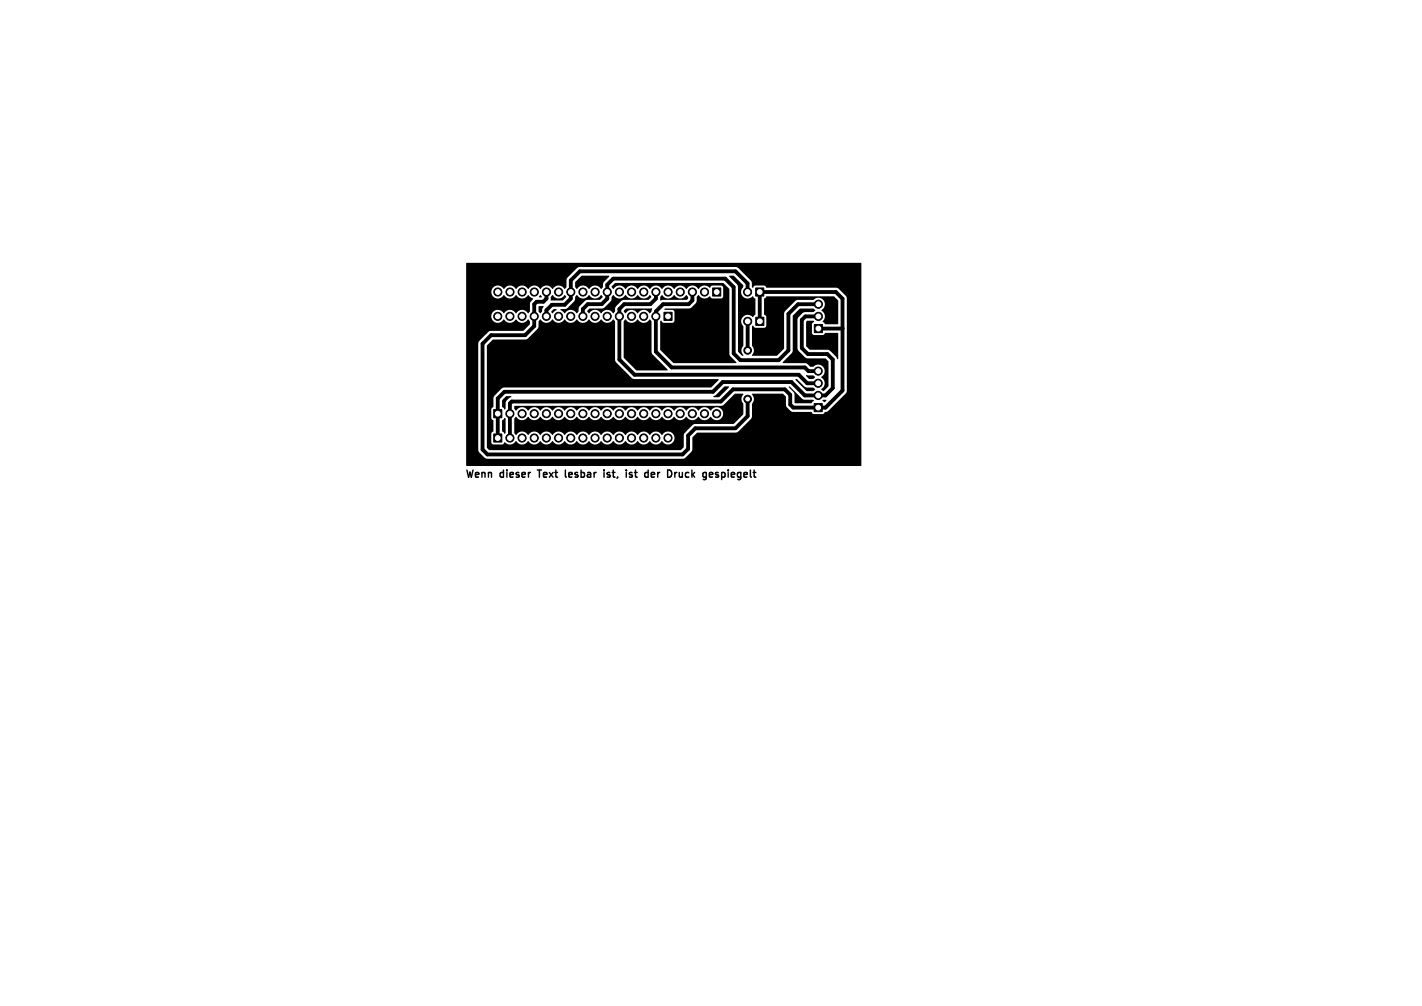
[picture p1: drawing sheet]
<svg xmlns="http://www.w3.org/2000/svg" width="297mm" height="210mm" viewBox="0 0 297 210" stroke-linecap="round" stroke-linejoin="round" font-family="sans-serif">
<defs><g id="words">
<g font-size="2.1">
<text x="97.1" y="99.8">Wenn</text>
<text x="104.6" y="99.8">dieser</text>
<text x="113.1" y="99.8">Text</text>
<text x="119.3" y="99.8">lesbar</text>
<text x="128" y="99.8">ist,</text>
<text x="133.2" y="99.8">ist</text>
<text x="137.8" y="99.8">der</text>
<text x="143.1" y="99.8">Druck</text>
<text x="151.1" y="99.8">gespiegelt</text>
</g>
</g></defs>
<g fill="none" stroke="#000" stroke-width=".3">
<path d="M112.2 98.1h.9M118.1 98.1v1.3l.2 .2M126.2 98.1v.2M127.4 98.7l-.4-.1-.2 .3 .6 .4M127.4 99.4l-.2 .2h-.4M131.5 99.1l.6 .2-.1 .3h-.4M131.5 98.7h.5M132.5 98.6h.6M136.2 98.6l.5 .1v.3l-.7 .1M136.7 99.6h-.5M141.9 98.6v1h.4l.2-.1M142.5 98.6v1"/>
<path d="M149.7 99.1l.3 .1 .1 .2-.2 .2h-.3M149.7 98.6l.3 .1"/>
</g>
<g fill="#000" stroke="#000" stroke-width=".21">
<path d="M138.7 65.2h1.7v1.7h-1.7zM148.8 60.1h1.7v1.7h-1.7zM157.8 60.1h1.7v1.7h-1.7zM157.8 66.2h1.7v1.7h-1.7zM170.1 67.7h1.7v1.7h-1.7zM103.1 90.6h1.7v1.7h-1.7zM103.1 85.5h1.7v1.7h-1.7zM170 84.2h1.7v1.7h-1.7z"/>
<circle cx="104" cy="66" r=".85"/>
<circle cx="104" cy="61" r=".85"/>
<circle cx="106.5" cy="66" r=".85"/>
<circle cx="106.5" cy="61" r=".85"/>
<circle cx="109" cy="66" r=".85"/>
<circle cx="109.1" cy="61" r=".85"/>
<circle cx="111.6" cy="66" r=".85"/>
<circle cx="111.6" cy="61" r=".85"/>
<circle cx="114.1" cy="66" r=".85"/>
<circle cx="114.1" cy="61" r=".85"/>
<circle cx="116.7" cy="66" r=".85"/>
<circle cx="116.7" cy="61" r=".85"/>
<circle cx="119.2" cy="66" r=".85"/>
<circle cx="119.2" cy="61" r=".85"/>
<circle cx="121.7" cy="66" r=".85"/>
<circle cx="121.8" cy="61" r=".85"/>
<circle cx="124.3" cy="66" r=".85"/>
<circle cx="124.3" cy="61" r=".85"/>
<circle cx="126.8" cy="66" r=".85"/>
<circle cx="126.8" cy="61" r=".85"/>
<circle cx="129.4" cy="66" r=".85"/>
<circle cx="129.4" cy="61" r=".85"/>
<circle cx="131.9" cy="66" r=".85"/>
<circle cx="131.9" cy="61" r=".85"/>
<circle cx="134.4" cy="66" r=".85"/>
<circle cx="134.5" cy="61" r=".85"/>
<circle cx="137" cy="66" r=".85"/>
<circle cx="137" cy="61" r=".85"/>
<circle cx="139.5" cy="61" r=".85"/>
<circle cx="142.1" cy="61" r=".85"/>
<circle cx="144.6" cy="61" r=".85"/>
<circle cx="147.2" cy="61" r=".85"/>
<circle cx="156.1" cy="61" r=".85"/>
<circle cx="156.2" cy="73.2" r=".8"/>
<circle cx="156.2" cy="67.1" r=".85"/>
<circle cx="170.9" cy="77.5" r=".85"/>
<circle cx="170.9" cy="66" r=".85"/>
<circle cx="170.9" cy="63.5" r=".85"/>
<circle cx="106.5" cy="86.4" r=".85"/>
<circle cx="106.5" cy="91.4" r=".85"/>
<circle cx="109" cy="91.4" r=".85"/>
<circle cx="109" cy="86.4" r=".85"/>
<circle cx="111.6" cy="91.4" r=".85"/>
<circle cx="111.6" cy="86.4" r=".85"/>
<circle cx="114.1" cy="91.4" r=".85"/>
<circle cx="114.1" cy="86.4" r=".85"/>
<circle cx="116.7" cy="86.4" r=".85"/>
<circle cx="116.7" cy="91.4" r=".85"/>
<circle cx="119.2" cy="91.4" r=".85"/>
<circle cx="119.2" cy="86.4" r=".85"/>
<circle cx="121.7" cy="91.4" r=".85"/>
<circle cx="121.7" cy="86.4" r=".85"/>
<circle cx="124.3" cy="91.4" r=".85"/>
<circle cx="124.3" cy="86.4" r=".85"/>
<circle cx="126.8" cy="91.4" r=".85"/>
<circle cx="126.8" cy="86.4" r=".85"/>
<circle cx="129.4" cy="86.4" r=".85"/>
<circle cx="129.4" cy="91.4" r=".85"/>
<circle cx="131.9" cy="86.4" r=".85"/>
<circle cx="131.9" cy="91.4" r=".85"/>
<circle cx="134.4" cy="86.4" r=".85"/>
<circle cx="134.4" cy="91.4" r=".85"/>
<circle cx="137" cy="86.4" r=".85"/>
<circle cx="137" cy="91.4" r=".85"/>
<circle cx="139.5" cy="91.4" r=".85"/>
<circle cx="139.5" cy="86.4" r=".85"/>
<circle cx="142.1" cy="86.4" r=".85"/>
<circle cx="144.6" cy="86.4" r=".85"/>
<circle cx="147.1" cy="86.4" r=".85"/>
<circle cx="149.7" cy="86.4" r=".85"/>
<circle cx="156.2" cy="83.3" r=".8"/>
<circle cx="170.9" cy="82.5" r=".85"/>
<circle cx="170.9" cy="80" r=".85"/>
</g>
<path d="M114.1 61v1.3l-.6 .7h-1.4l-.5 .5v4.6l-1.9 1.9h-7.1l-1.8 1.8v22.1l1 1h40.8l1.1-1.2v-2.8l1.5-1.5h8.4l2.6-2.5v-3.6M137 61v1.3l-1.2 1.2h-5.4l-1 1v10.6l3.1 3.1h34.3l1.8 1.8h2.3M144.6 61v1.7l-.8 .8h-5.3l-1.5 1.5v8.4l3.3 3.3h27.8l.8 .8h2M156.1 61v-1.8l-2.5-2.6h-32.5l-1.9 1.9v3.8l-1.3 1.3h-2.6l-1.2 1.2v1.2M156.2 67.1v6.1M158.7 67.1v-6.1h15.9l1.4 1.4v19.1l-3.6 3.6h-6.7l-.7-.6v-2.1l-1.1-1.1h-10.8l-2.5 2.5h-43.7l-.4 .4v7.2M170.9 66h-2.7l-.7 .8v5.8l1.2 1.3h4.1l1.1 1.2v5.9l-1.5 1.6h-4.3l-2.8-2.8h-14.3l-2.1 2h-43.5l-1.4 1.4v8.2M170.9 63.5h-4.2l-2 2v7.7l-2.1 2h-8l-1.4-1.4v-13.9l-1.7-1.7h-23.4l-1.3 1.2v2.9l-1.1 1.2h-2.9l-1.1 1v1.5M176 68.6h-5.1" fill="none" stroke="#000" stroke-width=".8"/>
<g fill="#000">
<path d="M97.4 54.9h82.4l.1 26.7h-3v-19.3l-.2-.5-1.9-1.7h-14.7l-.5-.5h-1.9l-.5 .5-.2-.2v-.8l-.2-.5-2.6-2.7-.5-.2h-32.7l-.5 .2-2.1 2.2-.1 1.8-.3 .4a1.55 1.55 0 0 0-2.6 0 1.5 1.5 0 0 0-2.6 0 1.5 1.5 0 0 0-2.5 0 1.5 1.5 0 0 0-2.6 0 1.5 1.5 0 0 0-2.5 0 1.37 1.37 0 0 0-2.1-.4 1.37 1.37 0 0 0 0 2.2 1.37 1.37 0 0 0 2.1-.5 1.55 1.55 0 0 0 2.6 0 1.5 1.5 0 0 0 2.6 0l1 .8-.7 .8v1.8l-.4 .4a1.5 1.5 0 0 0-2.6 0 1.5 1.5 0 0 0-2.5 0 1.37 1.37 0 0 0-2.1-.4 1.37 1.37 0 0 0 0 2.1 1.37 1.37 0 0 0 2.1-.4 1.55 1.55 0 0 0 2.6 0 1.5 1.5 0 0 0 2.6 0l.3 .3v.7l-1.4 1.4h-7l-2.4 2.4v22.4l.2 .5 1.4 1.3h41.3l1.7-1.5 .1-2.9 1-1h8.1l.5-.2 2.8-2.8 .1-3a1.48 1.48 0 0 0 0-2l6.4-.1 .6 .6 .2 2.1 1 1 4.1 .1 .6 .4h1.8l.3-.1a.59 .59 0 0 1 .7-.4l3.9-3.8 .2-.5h3v15.7h-82.5zM120.2 58.9l1.3-1.4 5.7 .1v.2l-1.2 1.2-.1 .9-.3 .4a1.55 1.55 0 0 0-2.6 0 1.5 1.5 0 0 0-2.6 0l-.3-.4zM127.8 59.8l.7-.7h22.6l1.2 1.3v13.5l.2 .5 1.3 1.2v.2h-13.1l-2.8-2.8v-5.9l.2-.2 .5 .5h1.8l.3-.2 .2-.3v-1.8l-.2-.3-.3-.1h-1.5l-.1-.2 5.3-.1 1.3-1.3 .1-1.1 .4-.4a1.61 1.61 0 0 0 2.4 .3l.4 .4h2.1l.2-.4v-1.8l-.3-.5h-1.9l-.5 .5a1.58 1.58 0 0 0-2.5 .2 1.5 1.5 0 0 0-2.5 0 1.5 1.5 0 0 0-2.5 0 1.5 1.5 0 0 0-2.6 0 1.5 1.5 0 0 0-2.5 0 1.5 1.5 0 0 0-2.6 0 1.5 1.5 0 0 0-2.5 0 1.5 1.5 0 0 0-2.5 0l-.3-.3zM152.3 57.6h1l1.9 1.9v.4a1.39 1.39 0 0 0 0 2 1.39 1.39 0 0 0 2-.1l.6 .6v3.2l-.5 .6a1.41 1.41 0 0 0-2.1-.1 1.41 1.41 0 0 0 .1 2v4.1a1.49 1.49 0 0 0 0 2h-.3l-.9-.8v-13.5l-.2-.5-1.6-1.7zM112.5 63.9l1 .1-.2 .5-.1 .5-.3 .4-.4-.4zM101.7 72.1l1.3-1.2 7.1-.1 2.2-2.2 .2-.4v-1.1l.4-.4a1.5 1.5 0 0 0 2.5 0 1.5 1.5 0 0 0 2.6 0 1.5 1.5 0 0 0 2.5 0 1.5 1.5 0 0 0 2.6 0 1.5 1.5 0 0 0 2.5 0 1.5 1.5 0 0 0 2.5 0l.4 .4v8.2l3.6 3.7 17.9 .1 .1 .2-1.6 1.6h-43.4l-2 2v2l-.5 .6v1.8l.5 .5v2.2l-.5 .5v1.8l.4 .5h1.9l.5-.5a1.51 1.51 0 0 0 2.4-.2 1.49 1.49 0 0 0 2.6 0 1.49 1.49 0 0 0 2.5 0 1.49 1.49 0 0 0 2.5 0 1.49 1.49 0 0 0 2.6 0 1.49 1.49 0 0 0 2.5 0 1.49 1.49 0 0 0 2.6 0 1.49 1.49 0 0 0 2.5 0 1.49 1.49 0 0 0 2.5 0 1.49 1.49 0 0 0 2.6 0 1.49 1.49 0 0 0 2.5 0 1.49 1.49 0 0 0 2.6 0 1.49 1.49 0 0 0 2.5 0 1.38 1.38 0 0 0 2.1 .4 1.38 1.38 0 0 0 0-2.2 1.38 1.38 0 0 0-2.1 .5 1.55 1.55 0 0 0-2.6 0 1.5 1.5 0 0 0-2.6 0 1.5 1.5 0 0 0-2.5 0 1.5 1.5 0 0 0-2.6 0 1.5 1.5 0 0 0-2.5 0 1.5 1.5 0 0 0-2.5 0 1.5 1.5 0 0 0-2.6 0 1.5 1.5 0 0 0-2.5 0 1.5 1.5 0 0 0-2.6 0 1.5 1.5 0 0 0-2.5 0 1.5 1.5 0 0 0-2.5 0 1.5 1.5 0 0 0-2.6 0l-.3-.4v-3l.3-.4a1.55 1.55 0 0 0 2.7 0 1.49 1.49 0 0 0 2.5 0 1.49 1.49 0 0 0 2.5 0 1.49 1.49 0 0 0 2.6 0 1.49 1.49 0 0 0 2.5 0 1.49 1.49 0 0 0 2.6 0 1.49 1.49 0 0 0 2.5 0 1.49 1.49 0 0 0 2.5 0 1.49 1.49 0 0 0 2.6 0 1.49 1.49 0 0 0 2.5 0 1.49 1.49 0 0 0 2.6 0 1.49 1.49 0 0 0 2.5 0 1.49 1.49 0 0 0 2.5 0 1.49 1.49 0 0 0 2.6 0 1.49 1.49 0 0 0 2.5 0 1.49 1.49 0 0 0 2.6 0 1.38 1.38 0 0 0 2.1 .4 1.38 1.38 0 0 0-.1-2.1 1.38 1.38 0 0 0-2.1 .4 1.55 1.55 0 0 0-2.6 0 1.5 1.5 0 0 0-2.5 0 1.5 1.5 0 0 0-2.6 0 1.5 1.5 0 0 0-2.5 0 1.5 1.5 0 0 0-2.5 0 1.5 1.5 0 0 0-2.6 0 1.5 1.5 0 0 0-2.5 0 1.5 1.5 0 0 0-2.6 0 1.5 1.5 0 0 0-2.5 0 1.5 1.5 0 0 0-2.5 0 1.5 1.5 0 0 0-2.6 0 1.5 1.5 0 0 0-2.5 0 1.5 1.5 0 0 0-2.6 0 1.5 1.5 0 0 0-2.5 0 1.5 1.5 0 0 0-2.5 0 1.5 1.5 0 0 0-2.6 0l-.3-.4 .1-.6h43.2l.4-.2 2.4-2.3 1.8 .1a1.49 1.49 0 0 0 0 2v2.2l-2 2h-8.2l-.4 .2-1.8 1.8-.1 2.8-.7 .7h-39.9l-.5-.6zM112.8 61.6h.2l.1 .5h-.5zM115.3 61.6h.1a1.55 1.55 0 0 0 2.6 0l.3 .4-.7 .7h-2.5l-.1-.7zM115.2 65l.4-.5 .7 .1-.9 .8zM117.1 64.5h.9l.5-.2 1.4-1.4 .2-.9 .4-.4a1.55 1.55 0 0 0 2.6 0 1.5 1.5 0 0 0 2.5 0l.3 .4-.6 .6h-2.6l-.5 .2-1.3 1.3-.1 .9-.3 .4a1.55 1.55 0 0 0-2.6 0l-.8-.7zM122.7 64.9l.5-.5 2.9-.1 1.4-1.4 .2-.9 .4-.4a1.55 1.55 0 0 0 2.6 0 1.5 1.5 0 0 0 2.5 0 1.5 1.5 0 0 0 2.6 0l.2 .4-.6 .6-5.4 .1-1.3 1.2-.2 .5v.6l-.4 .4a1.55 1.55 0 0 0-2.6 0 1.5 1.5 0 0 0-2.5 0l-.3-.4zM130.5 66.7h.1a1.55 1.55 0 0 0 2.6 0 1.5 1.5 0 0 0 2.6 0l.3 .4v6.6l3.3 3.4v.2h-6.5l-2.6-2.6v-7.6z"/>
<path d="M130.3 64.9l.5-.5h5.4l-.1 .6-.4 .4a1.55 1.55 0 0 0-2.6 0 1.5 1.5 0 0 0-2.5 0l-.3-.4zM138.2 61.6a1.55 1.55 0 0 0 2.7 0 1.5 1.5 0 0 0 2.5 0 .55 .55 0 0 1 .3 .5 .55 .55 0 0 1-.3 .5h-5l-.4 .1-.1-.7zM159.6 62.3l.5-.4h14.1l.9 .9v4.8l-2.7 .1-.6-.5a1.58 1.58 0 0 0-.2-2.5 1.38 1.38 0 0 0 .4-2 1.38 1.38 0 0 0-2.1-.1l-3.6 .1-2.4 2.4-.1 7.7-1.5 1.4h-5.3a1.47 1.47 0 0 0 .1-2v-4.1l.2-.1 .4 .4h1.9l.4-.4v-1.9l-.4-.5zM166.2 79.2h.3l1.7 1.6 1.7 .1 .3 .4-.4 .3h-1.3l-2.3-2.3zM165.6 65.9l1.5-1.5h2.8l.4 .4-.4 .3-2.1 .2-1.1 1.1-.1 6.3 .2 .5 1.5 1.5 4.1 .1 .6 .6v5.2l-.9 1-.6-.3a1.55 1.55 0 0 0 0-2.6 1.38 1.38 0 0 0 .4-2.1 1.38 1.38 0 0 0-2.1 0h-.5l-.6-.6-.5-.2-4.7-.1 2-2.3zM168.4 78.3l1.5 .1 .3 .4-.4 .3h-.8l-.6-.6zM168.4 67.1l.2-.1h1.3l.1 .1-.4 .6v1.8l.4 .4h1.9l.5-.4h2.7l-.1 5.4-.1 .1-.3-.5-1.5-1.5h-4l-.7-.7zM105.3 87.3l.3 .1v3l-.2 .2-.5-.6v-2.2zM104.9 83.5l.8-.8 1.1 .1-1.1 1-.2 1.7-.6-.5zM149 82.7l.5-.2 1.8-1.8h1l-2.1 2.2h-1.1zM164.8 80.7h.2l2.7 2.6 2.2 .2 .1 .2-.6 .5h-3.4l-.1-2-1.1-1.3zM171.9 83.5h.6l.1 .1-.4 .4-.4-.3z"/>
</g>
<g fill="#fff" stroke="#fff" stroke-width=".21">
<circle cx="139.5" cy="66" r=".5"/>
<circle cx="137" cy="66" r=".5"/>
<circle cx="134.4" cy="66" r=".5"/>
<circle cx="131.9" cy="66" r=".5"/>
<circle cx="129.4" cy="66" r=".5"/>
<circle cx="126.8" cy="66" r=".5"/>
<circle cx="124.3" cy="66" r=".5"/>
<circle cx="121.7" cy="66" r=".5"/>
<circle cx="119.2" cy="66" r=".5"/>
<circle cx="116.7" cy="66" r=".5"/>
<circle cx="114.1" cy="66" r=".5"/>
<circle cx="111.6" cy="66" r=".5"/>
<circle cx="109" cy="66" r=".5"/>
<circle cx="106.5" cy="66" r=".5"/>
<circle cx="104" cy="66" r=".5"/>
<circle cx="158.7" cy="67.1" r=".5"/>
<circle cx="156.2" cy="67.1" r=".5"/>
<circle cx="104" cy="91.4" r=".5"/>
<circle cx="106.5" cy="91.4" r=".5"/>
<circle cx="109" cy="91.4" r=".5"/>
<circle cx="111.6" cy="91.4" r=".5"/>
<circle cx="114.1" cy="91.4" r=".5"/>
<circle cx="116.7" cy="91.4" r=".5"/>
<circle cx="119.2" cy="91.4" r=".5"/>
<circle cx="121.7" cy="91.4" r=".5"/>
<circle cx="124.3" cy="91.4" r=".5"/>
<circle cx="126.8" cy="91.4" r=".5"/>
<circle cx="129.4" cy="91.4" r=".5"/>
<circle cx="131.9" cy="91.4" r=".5"/>
<circle cx="134.4" cy="91.4" r=".5"/>
<circle cx="137" cy="91.4" r=".5"/>
<circle cx="139.5" cy="91.4" r=".5"/>
<circle cx="104" cy="86.4" r=".5"/>
<circle cx="106.5" cy="86.4" r=".5"/>
<circle cx="109" cy="86.4" r=".5"/>
<circle cx="111.6" cy="86.4" r=".5"/>
<circle cx="114.1" cy="86.4" r=".5"/>
<circle cx="116.7" cy="86.4" r=".5"/>
<circle cx="119.2" cy="86.4" r=".5"/>
<circle cx="121.7" cy="86.4" r=".5"/>
<circle cx="124.3" cy="86.4" r=".5"/>
<circle cx="126.8" cy="86.4" r=".5"/>
<circle cx="129.4" cy="86.4" r=".5"/>
<circle cx="131.9" cy="86.4" r=".5"/>
<circle cx="134.4" cy="86.4" r=".5"/>
<circle cx="137" cy="86.4" r=".5"/>
<circle cx="139.5" cy="86.4" r=".5"/>
<circle cx="142.1" cy="86.4" r=".5"/>
<circle cx="144.6" cy="86.4" r=".5"/>
<circle cx="147.1" cy="86.4" r=".5"/>
<circle cx="149.7" cy="86.4" r=".5"/>
<circle cx="170.9" cy="68.6" r=".5"/>
<circle cx="170.9" cy="66.1" r=".5"/>
<circle cx="170.9" cy="63.5" r=".5"/>
<circle cx="170.9" cy="85.1" r=".5"/>
<circle cx="170.9" cy="82.6" r=".5"/>
<circle cx="170.9" cy="80" r=".5"/>
<circle cx="170.9" cy="77.5" r=".5"/>
<circle cx="158.7" cy="61" r=".5"/>
<circle cx="156.1" cy="61" r=".5"/>
<circle cx="156.2" cy="83.3" r=".4"/>
<circle cx="156.2" cy="73.2" r=".4"/>
<circle cx="149.7" cy="61" r=".5"/>
<circle cx="147.2" cy="61" r=".5"/>
<circle cx="144.6" cy="61" r=".5"/>
<circle cx="142.1" cy="61" r=".5"/>
<circle cx="139.5" cy="61" r=".5"/>
<circle cx="137" cy="61" r=".5"/>
<circle cx="134.5" cy="61" r=".5"/>
<circle cx="131.9" cy="61" r=".5"/>
<circle cx="129.4" cy="61" r=".5"/>
<circle cx="126.8" cy="61" r=".5"/>
<circle cx="124.3" cy="61" r=".5"/>
<circle cx="121.8" cy="61" r=".5"/>
<circle cx="119.2" cy="61" r=".5"/>
<circle cx="116.7" cy="61" r=".5"/>
<circle cx="114.1" cy="61" r=".5"/>
<circle cx="111.6" cy="61" r=".5"/>
<circle cx="109.1" cy="61" r=".5"/>
<circle cx="106.5" cy="61" r=".5"/>
<circle cx="104" cy="61" r=".5"/>
</g>
<use href="#words"/>
</svg>
